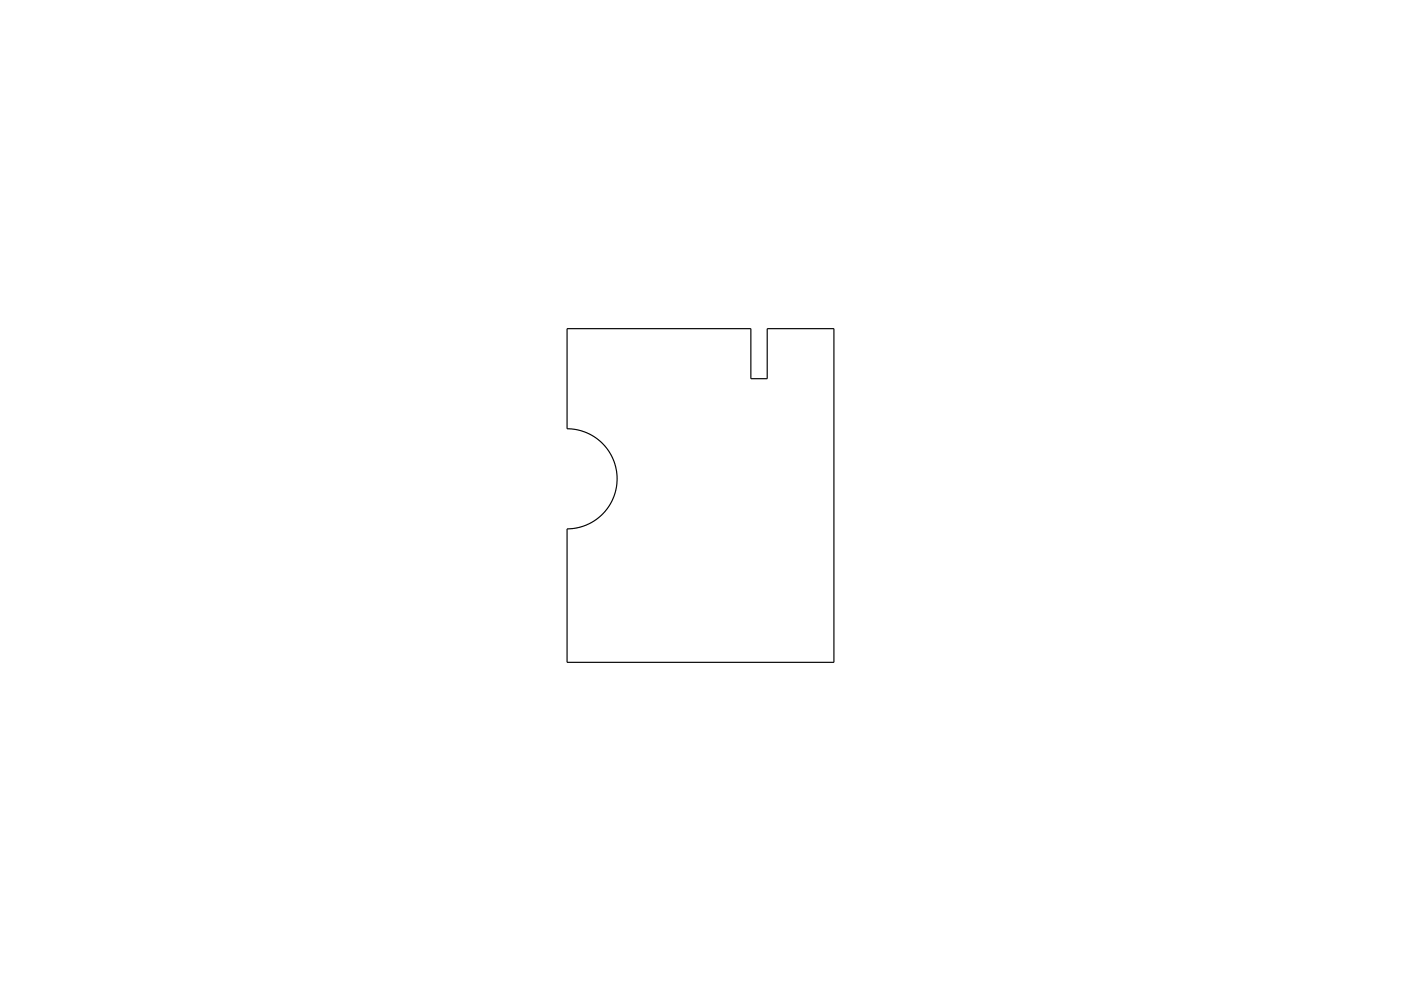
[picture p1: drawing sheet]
<svg xmlns="http://www.w3.org/2000/svg" width="420mm" height="297mm" viewBox="0 0 420 297" stroke-linecap="round" stroke-linejoin="round" font-family="sans-serif">
<path d="M170 98.5h55.1v15h4.9v-15h20v100h-80v-40l2.7-.3 2.9-.8 2.5-1.2 2.3-1.9 2.1-2.5 1.4-2.6 .8-2.7 .3-2.9-.3-3-.8-2.7-1.3-2.6-1.9-2.3-2.3-2-2.7-1.4-2.8-.8-2.9-.3z" fill="none" stroke="#000" stroke-width=".35"/>
</svg>
